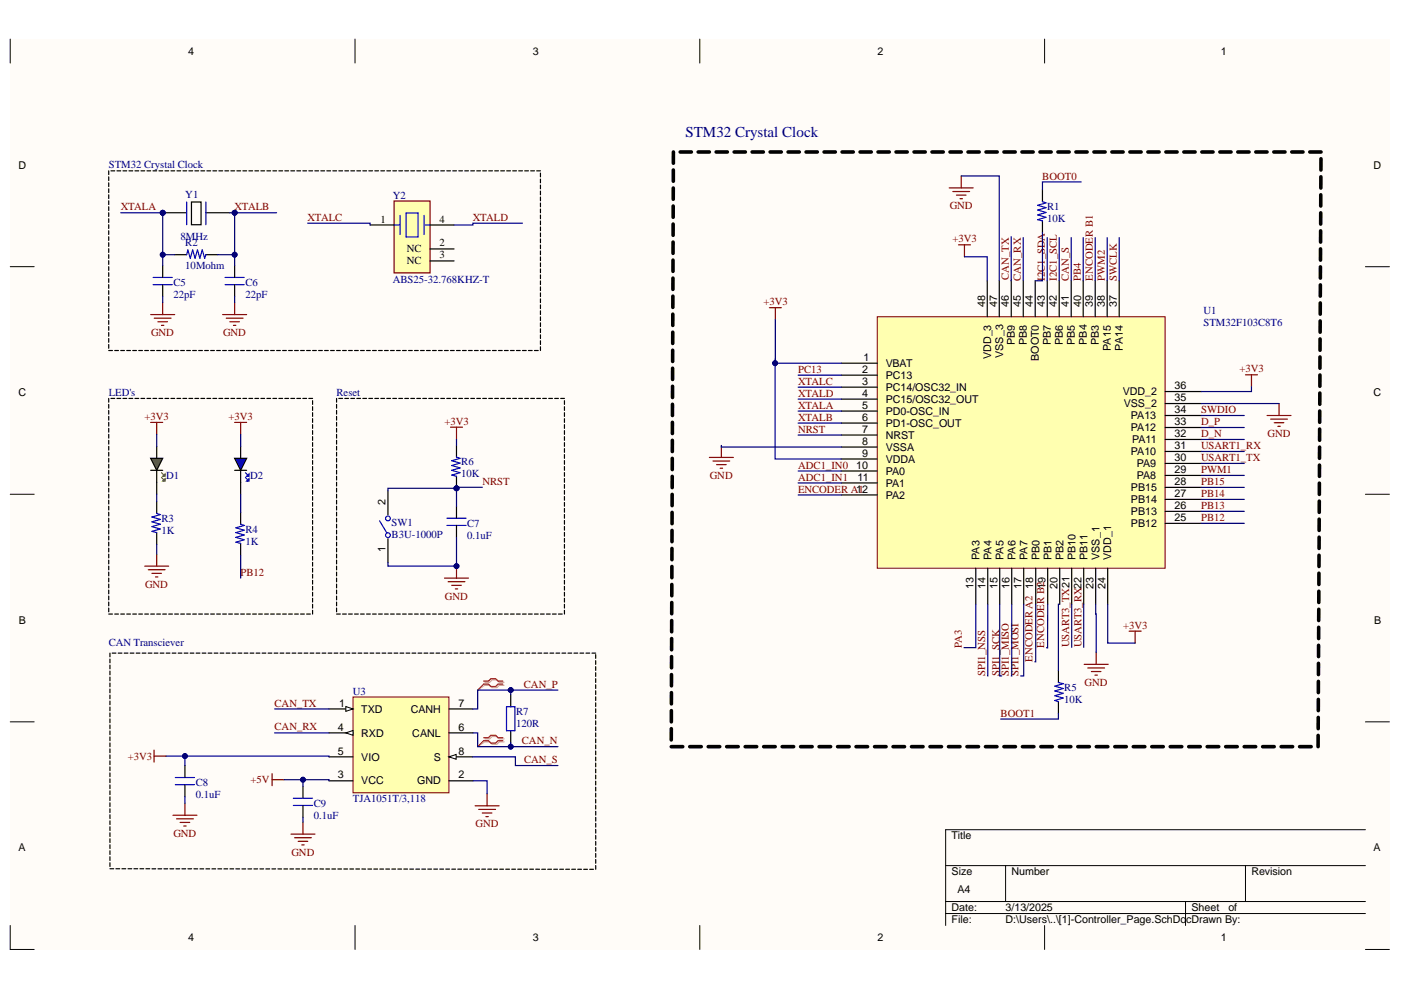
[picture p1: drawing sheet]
<svg xmlns="http://www.w3.org/2000/svg" width="297mm" height="210mm" viewBox="0 0 297 210" stroke-linecap="round" stroke-linejoin="round" font-family="sans-serif">
<defs><g id="words">
<text font-size="3.2" fill="#000080" x="145.3" y="29">STM32 Crystal Clock</text>
<g font-size="2.3">
<text x="39.9" y="11.6">4</text>
<text x="113" y="11.6">3</text>
<text x="186.1" y="11.6">2</text>
<text x="258.8" y="11.6">1</text>
<text x="3.9" y="35.7">D</text>
<text x="291.2" y="35.7">D</text>
<text x="80.7" y="47.2">1</text>
<text x="93.2" y="47.2">4</text>
<text x="86.3" y="53.5">NC</text>
<text x="93.2" y="52.3">2</text>
<text x="86.3" y="56.1">NC</text>
<text x="93.2" y="54.8">3</text>
<text x="208.8" y="65.1" transform="rotate(-90 208.8 65.1)">48</text>
<text x="211.4" y="65.1" transform="rotate(-90 211.4 65.1)">47</text>
<text x="213.9" y="65.1" transform="rotate(-90 213.9 65.1)">46</text>
<text x="216.5" y="65.1" transform="rotate(-90 216.5 65.1)">45</text>
<text x="219" y="65.1" transform="rotate(-90 219 65.1)">44</text>
<text x="221.5" y="65.1" transform="rotate(-90 221.5 65.1)">43</text>
<text x="224.1" y="65.1" transform="rotate(-90 224.1 65.1)">42</text>
<text x="226.6" y="65.1" transform="rotate(-90 226.6 65.1)">41</text>
<text x="229.2" y="65.1" transform="rotate(-90 229.2 65.1)">40</text>
<text x="231.7" y="65.1" transform="rotate(-90 231.7 65.1)">39</text>
<text x="234.3" y="65.1" transform="rotate(-90 234.3 65.1)">38</text>
<text x="236.8" y="65.1" transform="rotate(-90 236.8 65.1)">37</text>
<text x="183.1" y="76.5">1</text>
<text x="187.8" y="77.8">VBAT</text>
<text x="210.1" y="76.1" transform="rotate(-90 210.1 76.1)">VDD_3</text>
<text x="212.7" y="75.9" transform="rotate(-90 212.7 75.9)">VSS_3</text>
<text x="215.2" y="73.1" transform="rotate(-90 215.2 73.1)">PB9</text>
<text x="217.7" y="73.1" transform="rotate(-90 217.7 73.1)">PB8</text>
<text x="220.3" y="76.5" transform="rotate(-90 220.3 76.5)">BOOT0</text>
<text x="222.8" y="73.1" transform="rotate(-90 222.8 73.1)">PB7</text>
<text x="225.3" y="73.1" transform="rotate(-90 225.3 73.1)">PB6</text>
<text x="227.9" y="73.1" transform="rotate(-90 227.9 73.1)">PB5</text>
<text x="230.5" y="73.1" transform="rotate(-90 230.5 73.1)">PB4</text>
<text x="233" y="73.1" transform="rotate(-90 233 73.1)">PB3</text>
<text x="235.5" y="74.4" transform="rotate(-90 235.5 74.4)">PA15</text>
<text x="238.1" y="74.4" transform="rotate(-90 238.1 74.4)">PA14</text>
<text x="3.9" y="84">C</text>
<text x="182.8" y="79">2</text>
<text x="182.8" y="81.6">3</text>
<text x="187.8" y="80.3">PC13</text>
<text x="187.8" y="82.8">PC14/OSC32_IN</text>
<text x="238" y="83.8">VDD_2</text>
<text x="249" y="82.5">36</text>
<text x="291.2" y="84">C</text>
<text x="182.8" y="84.1">4</text>
<text x="182.8" y="86.6">5</text>
<text x="182.8" y="89.2">6</text>
<text x="187.8" y="85.4">PC15/OSC32_OUT</text>
<text x="187.8" y="87.9">PD0-OSC_IN</text>
<text x="238.2" y="86.4">VSS_2</text>
<text x="239.8" y="88.9">PA13</text>
<text x="249" y="87.6">34</text>
<text x="249" y="85.1">35</text>
<text x="182.8" y="91.8">7</text>
<text x="182.8" y="94.3">8</text>
<text x="187.8" y="90.5">PD1-OSC_OUT</text>
<text x="187.8" y="93">NRST</text>
<text x="187.8" y="95.6">VSSA</text>
<text x="239.8" y="91.4">PA12</text>
<text x="240.1" y="94">PA11</text>
<text x="249" y="95.2">31</text>
<text x="249" y="92.7">32</text>
<text x="249" y="90.2">33</text>
<text x="181.5" y="99.4">10</text>
<text x="181.8" y="101.9">11</text>
<text x="182.8" y="96.8">9</text>
<text x="187.8" y="98.1">VDDA</text>
<text x="187.8" y="100.6">PA0</text>
<text x="239.8" y="96.5">PA10</text>
<text x="241" y="101.6">PA8</text>
<text x="241" y="99">PA9</text>
<text x="249" y="100.3">29</text>
<text x="249" y="97.8">30</text>
<text x="81.8" y="107.1" transform="rotate(-90 81.8 107.1)">2</text>
<text x="181.5" y="104.4">12</text>
<text x="187.8" y="103.2">PA1</text>
<text x="187.8" y="105.7">PA2</text>
<text x="239.8" y="106.7">PB14</text>
<text x="239.8" y="104.1">PB15</text>
<text x="249" y="107.9">26</text>
<text x="249" y="105.4">27</text>
<text x="249" y="102.8">28</text>
<text x="239.8" y="111.7">PB12</text>
<text x="239.8" y="109.2">PB13</text>
<text x="249" y="110.5">25</text>
<text x="81.8" y="117.1" transform="rotate(-90 81.8 117.1)">1</text>
<text x="207.7" y="118.7" transform="rotate(-90 207.7 118.7)">PA3</text>
<text x="210.2" y="118.7" transform="rotate(-90 210.2 118.7)">PA4</text>
<text x="212.7" y="118.7" transform="rotate(-90 212.7 118.7)">PA5</text>
<text x="215.3" y="118.7" transform="rotate(-90 215.3 118.7)">PA6</text>
<text x="217.8" y="118.7" transform="rotate(-90 217.8 118.7)">PA7</text>
<text x="220.4" y="118.7" transform="rotate(-90 220.4 118.7)">PB0</text>
<text x="222.9" y="118.7" transform="rotate(-90 222.9 118.7)">PB1</text>
<text x="225.5" y="118.7" transform="rotate(-90 225.5 118.7)">PB2</text>
<text x="228" y="118.7" transform="rotate(-90 228 118.7)">PB10</text>
<text x="230.5" y="118.7" transform="rotate(-90 230.5 118.7)">PB11</text>
<text x="233.1" y="118.7" transform="rotate(-90 233.1 118.7)">VSS_1</text>
<text x="235.6" y="118.7" transform="rotate(-90 235.6 118.7)">VDD_1</text>
<text x="206.4" y="124.9" transform="rotate(-90 206.4 124.9)">13</text>
<text x="208.9" y="124.9" transform="rotate(-90 208.9 124.9)">14</text>
<text x="211.5" y="125" transform="rotate(-90 211.5 125)">15</text>
<text x="214" y="124.9" transform="rotate(-90 214 124.9)">16</text>
<text x="216.5" y="124.9" transform="rotate(-90 216.5 124.9)">17</text>
<text x="219.1" y="124.9" transform="rotate(-90 219.1 124.9)">18</text>
<text x="224.2" y="124.9" transform="rotate(-90 224.2 124.9)">20</text>
<text x="231.8" y="124.9" transform="rotate(-90 231.8 124.9)">23</text>
<text x="234.4" y="124.9" transform="rotate(-90 234.4 124.9)">24</text>
<text x="4" y="132.2">B</text>
<text x="291.3" y="132.2">B</text>
<text x="71.9" y="149.8">1</text>
<text x="97.2" y="149.8">7</text>
<text x="71.6" y="154.9">4</text>
<text x="76.6" y="151.1">TXD</text>
<text x="87.1" y="151.1">CANH</text>
<text x="97.2" y="154.9">6</text>
<text x="71.6" y="160">5</text>
<text x="76.6" y="156.2">RXD</text>
<text x="76.6" y="161.3">VIO</text>
<text x="87.4" y="156.2">CANL</text>
<text x="92" y="161.3">S</text>
<text x="97.2" y="160">8</text>
<text x="71.6" y="165.1">3</text>
<text x="76.6" y="166.3">VCC</text>
<text x="88.4" y="166.3">GND</text>
<text x="97.2" y="165.1">2</text>
<text x="201.7" y="177.9">Title</text>
<text x="3.9" y="180.5">A</text>
<text x="201.7" y="185.6">Size</text>
<text x="214.5" y="185.6">Number</text>
<text x="265.3" y="185.6">Revision</text>
<text x="291.2" y="180.5">A</text>
<text x="203" y="189.4">A4</text>
<text x="201.7" y="193.2">Date:</text>
<text x="201.7" y="195.7">File:</text>
<text x="213.2" y="193.2">3/13/2025</text>
<text x="213.2" y="195.7">D:\Users\..\[1]-Controller_Page.SchDo</text>
<text x="251.5" y="195.7">cDrawn By:</text>
<text x="252.6" y="193.2">Sheet</text>
<text x="260.4" y="193.2">of</text>
<text x="39.9" y="199.5">4</text>
<text x="113" y="199.5">3</text>
<text x="186.1" y="199.5">2</text>
<text x="258.8" y="199.5">1</text>
</g>
<g font-size="2.3" fill="#000080">
<text x="23.1" y="35.7">STM32 Crystal Clock</text>
<text x="39.3" y="42.1">Y1</text>
<text x="83.3" y="42.1">Y2</text>
<text x="222" y="44.5">R1</text>
<text x="222" y="47.1">10K</text>
<text x="38.3" y="51">8MHz</text>
<text x="39.3" y="52.2">R2</text>
<text x="39.3" y="57">10Mohm</text>
<text x="83.3" y="59.9">ABS25-32.768KHZ-T</text>
<text x="36.8" y="60.6">C5</text>
<text x="36.8" y="63.2">22pF</text>
<text x="52" y="60.6">C6</text>
<text x="52" y="63.2">22pF</text>
<text x="255.2" y="66.6">U1</text>
<text x="255.2" y="69.2">STM32F103C8T6</text>
<text x="23.1" y="84">LED's</text>
<text x="71.4" y="84">Reset</text>
<text x="35.2" y="101.5">D1</text>
<text x="53" y="101.5">D2</text>
<text x="97.8" y="98.7">R6</text>
<text x="97.8" y="101.2">10K</text>
<text x="34.2" y="110.6">R3</text>
<text x="34.2" y="113.2">1K</text>
<text x="52" y="112.9">R4</text>
<text x="83" y="111.4">SW1</text>
<text x="83" y="114">B3U-1000P</text>
<text x="99.1" y="111.7">C7</text>
<text x="52" y="115.5">1K</text>
<text x="99.1" y="114.2">0.1uF</text>
<text x="23.1" y="137">CAN Transciever</text>
<text x="74.8" y="147.3">U3</text>
<text x="225.6" y="146.5">R5</text>
<text x="225.6" y="149">10K</text>
<text x="109.4" y="151.6">R7</text>
<text x="109.4" y="154.2">120R</text>
<text x="41.5" y="166.6">C8</text>
<text x="41.5" y="169.2">0.1uF</text>
<text x="66.5" y="171">C9</text>
<text x="66.5" y="173.6">0.1uF</text>
<text x="74.8" y="170.1">TJA1051T/3,118</text>
</g>
<g font-size="2.3" fill="#800000">
<text x="221" y="38.1">BOOT0</text>
<text x="25.6" y="44.6">XTALA</text>
<text x="49.7" y="44.6">XTALB</text>
<text x="65.2" y="46.8">XTALC</text>
<text x="100.2" y="46.8">XTALD</text>
<text x="201.4" y="44.4">GND</text>
<text x="202" y="51.4">+3V3</text>
<text x="213.9" y="59.3" transform="rotate(-90 213.9 59.3)">CAN_TX</text>
<text x="216.5" y="59.5" transform="rotate(-90 216.5 59.5)">CAN_RX</text>
<text x="221.5" y="59.5" transform="rotate(-90 221.5 59.5)">I2C1_SDA</text>
<text x="224.1" y="59.5" transform="rotate(-90 224.1 59.5)">I2C1_SCL</text>
<text x="226.6" y="59.5" transform="rotate(-90 226.6 59.5)">CAN_S</text>
<text x="229.2" y="59.5" transform="rotate(-90 229.2 59.5)">PB4</text>
<text x="231.7" y="59.5" transform="rotate(-90 231.7 59.5)">ENCODER B1</text>
<text x="234.2" y="59.5" transform="rotate(-90 234.2 59.5)">PWM2</text>
<text x="236.8" y="59.5" transform="rotate(-90 236.8 59.5)">SWCLK</text>
<text x="161.9" y="64.7">+3V3</text>
<text x="32" y="71.3">GND</text>
<text x="47.3" y="71.3">GND</text>
<text x="169.2" y="79">PC13</text>
<text x="169.2" y="81.6">XTALC</text>
<text x="262.8" y="79">+3V3</text>
<text x="30.7" y="89.1">+3V3</text>
<text x="48.5" y="89.1">+3V3</text>
<text x="169.2" y="84.1">XTALD</text>
<text x="169.2" y="86.6">XTALA</text>
<text x="169.2" y="89.2">XTALB</text>
<text x="254.7" y="87.6">SWDIO</text>
<text x="94.2" y="90.1">+3V3</text>
<text x="169.2" y="91.7">NRST</text>
<text x="254.7" y="90.1">D_P</text>
<text x="254.7" y="92.7">D_N</text>
<text x="254.7" y="95.2">USART1_RX</text>
<text x="268.7" y="92.7">GND</text>
<text x="150.5" y="101.6">GND</text>
<text x="169.2" y="99.4">ADC1_IN0</text>
<text x="169.2" y="101.9">ADC1_IN1</text>
<text x="254.7" y="97.8">USART1_TX</text>
<text x="254.7" y="100.3">PWM1</text>
<text x="102.3" y="102.8">NRST</text>
<text x="169.2" y="104.4">ENCODER A1</text>
<text x="254.7" y="102.8">PB15</text>
<text x="254.7" y="105.4">PB14</text>
<text x="254.7" y="107.9">PB13</text>
<text x="254.7" y="110.4">PB12</text>
<text x="30.7" y="124.6">GND</text>
<text x="51" y="122.1">PB12</text>
<text x="94.3" y="127.2">GND</text>
<text x="203.9" y="137.3" transform="rotate(-90 203.9 137.3)">PA3</text>
<text x="221.4" y="137.3" transform="rotate(-90 221.4 137.3)">ENCODER B129</text>
<text x="226.7" y="137.3" transform="rotate(-90 226.7 137.3)">USART3_TX21</text>
<text x="229.3" y="137.3" transform="rotate(-90 229.3 137.3)">USART3_RX22</text>
<text x="238.1" y="133.3">+3V3</text>
<text x="208.9" y="143.3" transform="rotate(-90 208.9 143.3)">SPI1_NSS</text>
<text x="211.9" y="143.3" transform="rotate(-90 211.9 143.3)">SPI1_SCK</text>
<text x="213.9" y="143.3" transform="rotate(-90 213.9 143.3)">SPI1_MISO</text>
<text x="215.9" y="143.3" transform="rotate(-90 215.9 143.3)">SPI1_MOSI</text>
<text x="218.9" y="140.3" transform="rotate(-90 218.9 140.3)">ENCODER A2</text>
<text x="58.2" y="149.8">CAN_TX</text>
<text x="111.1" y="145.8">CAN_P</text>
<text x="230" y="145.4">GND</text>
<text x="58.2" y="154.9">CAN_RX</text>
<text x="212.1" y="152">BOOT1</text>
<text x="27.1" y="161.1">+3V3</text>
<text x="110.6" y="157.8">CAN_N</text>
<text x="111.1" y="161.8">CAN_S</text>
<text x="53.1" y="166.1">+5V</text>
<text x="36.8" y="177.4">GND</text>
<text x="100.8" y="175.4">GND</text>
<text x="61.8" y="181.4">GND</text>
</g>
</g></defs>
<g fill="#fffcf8">
<path d="M2.2 8.3h292.4v193h-292.4z" fill-rule="evenodd"/>
<path d="M7.3 13.4h282.2v182.8h-282.2z" fill-rule="evenodd"/>
</g>
<g fill="none" stroke="#000" stroke-width=".21">
<path d="M2.2 8.3v5.1M75.3 8.3v5.1M148.4 8.3v5.1M221.5 8.3v5.1M2.2 56.5h5.1M289.5 56.5h5.1M2.2 104.8h5.1M289.5 104.8h5.1M2.2 153.1h5.1M289.5 153.1h5.1M289.5 175.9h-89v20.3M2.2 196.2v5.1h5.1"/>
<path d="M75.3 196.2v5.1M148.4 196.2v5.1M200.5 183.5h89M200.5 191.1h89M200.5 193.7h89M213.2 183.5v7.6M221.5 196.2v5.1M251.4 191.1v5.1M264.1 183.5v7.6M289.5 201.3h5.1"/>
</g>
<path d="M186 67.2h61v53.3h-61z" fill-rule="evenodd" fill="#ffffb0"/>
<path d="M186 67.2h61v53.3h-61z" fill="none" stroke="#800000" stroke-width=".21"/>
<g fill="none" stroke="#000" stroke-width=".25">
<path d="M209.3 59.5v7.7M211.9 59.5v7.7M214.4 59.5v7.7M216.9 59.5v7.7M219.5 59.5v7.7M221 40.2v2.6M221 46.8v2.6M222 59.5v7.7M224.6 59.5v7.7M227.1 59.5v7.7M229.7 59.5v7.7M232.2 59.5v7.7"/>
<path d="M234.7 59.5v7.7M237.3 59.5v7.7M178.4 77h7.6M178.4 79.5h7.6M178.4 82.1h7.6M178.4 84.6h7.6M178.4 87.2h7.6M178.4 89.7h7.6M178.4 92.2h7.6M178.4 94.8h7.6M178.4 97.3h7.6M178.4 99.9h7.6"/>
<path d="M247 98.3h7.7M247 95.7h7.7M247 93.2h7.7M247 90.6h7.7M247 88.1h7.7M247 85.6h7.7M247 83h7.7M51 108.6v2.5M51 115.2v2.5M178.4 102.4h7.6M178.4 104.9h7.6M247 111h7.7"/>
<path d="M247 108.4h7.7M247 105.9h7.7M247 103.3h7.7M247 100.8h7.7M206.9 120.5v7.6M209.4 120.5v7.6M212 120.5v7.6M214.5 120.5v7.6M217 120.5v7.6M219.6 120.5v7.6M222.1 120.5v7.6M224.7 120.5v7.6"/>
<path d="M227.2 120.5v7.6M229.8 120.5v7.6M232.3 120.5v7.6M234.9 120.5v7.6M224.4 142.2v2.5M224.4 148.8v2.5"/>
</g>
<g fill="none" stroke="#800000" stroke-width=".25">
<path d="M201.3 39.8h5M203.8 37.3v2.5M202 40.6h3.6M202.8 41.4h2M203.2 51.9h2.6M203.5 42.1h.6M204.5 51.9v2.5M163.1 65.2h2.6M164.4 65.2v2.6M264.1 79.5h2.5M265.3 79.5v2.5M31.9 89.6h2.6"/>
<path d="M33.2 89.6v2.5M49.7 89.6h2.6M51 89.6v2.5M150.4 97h5.1M151.2 97.7h3.5M151.9 98.5h2.1M152.7 99.3h.5M152.9 94.4v2.6M268.6 88.1h5.1M269.4 88.9h3.6M270.2 89.6h2M270.9 90.4h.5"/>
<path d="M271.2 85.6v2.5M232.4 138.3v2.6M239.4 133.8h2.5M240.7 133.8v2.6M229.9 140.9h5.1M230.6 141.6h3.6M231.4 142.4h2M232.2 143.1h.5"/>
</g>
<path d="M221 42.8l.8 .2-1.8 .5 1.8 .5-1.8 .5 1.8 .5-1.8 .6 1.8 .5-1.8 .5 1 .2M51 111.1l.8 .3-1.8 .5 1.8 .5-1.8 .5 1.8 .5-1.8 .5 1.8 .5-1.8 .6 1 .2M224.4 144.7l1 .3-1.8 .5 1.8 .5-1.8 .5 1.8 .5-1.8 .5 1.8 .5-1.8 .5 .8 .3" fill="none" stroke="#00f" stroke-width=".25"/>
<circle cx="34.5" cy="45.1" r=".51" fill="#000080"/>
<circle cx="34.5" cy="45.1" r=".51" fill="none" stroke="#000080" stroke-width=".21"/>
<path d="M34.5 45.1h5.1M40.6 42.8h2v4.9h-2z" fill="none" stroke="#000" stroke-width=".25"/>
<circle cx="34.5" cy="45.1" r=".51" fill="#000080"/>
<circle cx="34.5" cy="45.1" r=".51" fill="none" stroke="#000080" stroke-width=".21"/>
<path d="M34.5 56.3v2.5M37 54h2.6M43.6 45.1h5.1M43.6 54h2.6M49.7 56.3v2.5M34.5 60.4v2.5M49.7 60.4v2.5" fill="none" stroke="#000" stroke-width=".25"/>
<path d="M32.5 58.8h4M39.6 42.8v4.9M39.6 54l.2-1 .5 1.8 .5-1.8 .6 1.8 .5-1.8 .5 1.8 .5-1.8 .5 1.8 .2-.8M43.6 42.8v4.9M47.7 58.8h4.1M32.5 60.4h4M47.7 60.4h4.1" fill="none" stroke="#00f" stroke-width=".25"/>
<path d="M31.9 66.7h5.1M32.7 67.5h3.6M33.5 68.2h2M34.2 69h.5M34.5 64.2v2.5M47.2 66.7h5.1M48 67.5h3.5M48.7 68.2h2.1M49.5 69h.5M49.7 64.2v2.5" fill="none" stroke="#800000" stroke-width=".25"/>
<circle cx="49.7" cy="45.1" r=".51" fill="#000080"/>
<circle cx="49.7" cy="45.1" r=".51" fill="none" stroke="#000080" stroke-width=".21"/>
<circle cx="96.8" cy="103.5" r=".51" fill="#000080"/>
<circle cx="96.8" cy="103.5" r=".51" fill="none" stroke="#000080" stroke-width=".21"/>
<path d="M96.8 101v2.5" fill="none" stroke="#000" stroke-width=".25"/>
<circle cx="96.8" cy="103.5" r=".51" fill="#000080"/>
<circle cx="96.8" cy="103.5" r=".51" fill="none" stroke="#000080" stroke-width=".21"/>
<path d="M96.8 94.4v2.5M96.8 107.3v2.6M96.8 111.4v2.5" fill="none" stroke="#000" stroke-width=".25"/>
<path d="M96.8 96.9l.8 .3-1.8 .5 1.8 .5-1.8 .5 1.8 .5-1.8 .5 1.8 .5-1.8 .5 1 .3M94.8 111.4h4M94.8 109.9h4" fill="none" stroke="#00f" stroke-width=".25"/>
<path d="M94.2 122.6h5.1M95 123.3h3.6M95.8 124.1h2M96.5 124.9h.5M96.8 120v2.6" fill="none" stroke="#800000" stroke-width=".25"/>
<circle cx="96.8" cy="120" r=".51" fill="#000080"/>
<circle cx="96.8" cy="120" r=".51" fill="none" stroke="#000080" stroke-width=".21"/>
<path d="M95.5 90.6h2.6M96.8 90.6v2.5" fill="none" stroke="#800000" stroke-width=".25"/>
<g fill="none" stroke="#000" stroke-width=".25">
<path d="M23.1 36.2v.8M23.1 37.5v.8M23.1 38.8v.8M23.5 36.2h.8M24.8 36.2h.8M26.1 36.2h.8M27.3 36.2h.8M28.6 36.2h.8M29.9 36.2h.8M31.2 36.2h.7M32.4 36.2h.8M33.7 36.2h.8"/>
<path d="M35 36.2h.8M36.2 36.2h.8M37.5 36.2h.8M38.8 36.2h.8M40.1 36.2h.7M41.3 36.2h.8M42.6 36.2h.8M43.9 36.2h.8M45.1 36.2h.8M46.4 36.2h.8M47.7 36.2h.8M49 36.2h.7"/>
<path d="M50.2 36.2h.8M51.5 36.2h.8M52.8 36.2h.8M54 36.2h.8M55.3 36.2h.8M56.6 36.2h.8M57.9 36.2h.7M59.1 36.2h.8M60.4 36.2h.8M61.7 36.2h.8M62.9 36.2h.8M64.2 36.2h.8"/>
<path d="M65.5 36.2h.8M66.8 36.2h.7M68 36.2h.8M69.3 36.2h.8M70.6 36.2h.8M71.8 36.2h.8M73.1 36.2h.8M74.4 36.2h.8M75.7 36.2h.7M76.9 36.2h.8M78.2 36.2h.8M79.5 36.2h.8"/>
<path d="M80.7 36.2h.8M82 36.2h.8M83.3 36.2h.8M84.5 36.2h.8M85.8 36.2h.8M87.1 36.2h.8M88.4 36.2h.8M89.6 36.2h.8M90.9 36.2h.8M92.2 36.2h.8M93.4 36.2h.8M94.7 36.2h.8"/>
<path d="M96 36.2h.8M97.3 36.2h.8M98.5 36.2h.8M99.8 36.2h.8M101.1 36.2h.8M102.3 36.2h.8M103.6 36.2h.8M104.9 36.2h.8M106.2 36.2h.8M107.4 36.2h.8M108.7 36.2h.8M110 36.2h.8"/>
<path d="M111.3 36.2h.7M112.5 36.2h.8M113.8 36.2h.8M114.6 36.7v.8M114.6 38v.8M114.6 39.2v.8M23.1 40v.8M23.1 41.3v.8M23.1 42.6v.8M23.1 43.8v.8M23.1 45.1v.8M23.1 46.4v.8"/>
<path d="M23.1 47.7v.7M23.1 48.9v.8M23.1 50.2v.8M23.1 51.5v.8M23.1 52.7v.8M23.1 54v.8M23.1 55.3v.8M23.1 56.5v.8M23.1 57.8v.8M23.1 59.1v.8M114.6 40.5v.8M114.6 41.8v.8"/>
<path d="M114.6 43.1v.7M114.6 44.3v.8M114.6 45.6v.8M114.6 46.9v.8M114.6 48.1v.8M114.6 49.4v.8M114.6 50.7v.8M114.6 51.9v.8M114.6 53.2v.8M114.6 54.5v.8M114.6 55.7v.8M114.6 57v.8"/>
<path d="M114.6 58.3v.8M114.6 59.6v.8M23.1 60.4v.7M23.1 61.6v.8M23.1 62.9v.8M23.1 64.2v.8M23.1 65.4v.8M23.1 66.7v.8M23.1 68v.8M23.1 69.2v.8M23.1 70.5v.8M23.1 71.8v.8"/>
<path d="M23.1 73v.8M23.1 74.3h.7M24.3 74.3h.8M25.6 74.3h.8M26.9 74.3h.8M28.1 74.3h.8M29.4 74.3h.8M30.7 74.3h.8M31.9 74.3h.8M33.2 74.3h.8M34.5 74.3h.8M35.8 74.3h.8"/>
<path d="M37 74.3h.8M38.3 74.3h.8M39.6 74.3h.8M40.8 74.3h.8M42.1 74.3h.8M43.4 74.3h.8M44.7 74.3h.8M45.9 74.3h.8M47.2 74.3h.8M48.5 74.3h.8M49.7 74.3h.8M51 74.3h.8"/>
<path d="M52.3 74.3h.8M53.6 74.3h.8M54.8 74.3h.8M56.1 74.3h.8M57.4 74.3h.8M58.6 74.3h.8M59.9 74.3h.8M61.2 74.3h.8M62.5 74.3h.8M63.7 74.3h.8M65 74.3h.8M66.3 74.3h.8"/>
<path d="M67.5 74.3h.8M68.8 74.3h.8M70.1 74.3h.8M71.4 74.3h.8M72.6 74.3h.8M73.9 74.3h.8M75.2 74.3h.8M76.4 74.3h.8M77.7 74.3h.8M79 74.3h.8M80.3 74.3h.8M81.5 74.3h.8"/>
<path d="M82.8 74.3h.8M84.1 74.3h.8M85.3 74.3h.8M86.6 74.3h.8M87.9 74.3h.8M89.2 74.3h.8M90.4 74.3h.8M91.7 74.3h.8M93 74.3h.8M94.2 74.3h.8M95.5 74.3h.8M96.8 74.3h.8"/>
<path d="M98.1 74.3h.8M99.3 74.3h.8M100.6 74.3h.8M101.9 74.3h.8M103.1 74.3h.8M104.4 74.3h.8M105.7 74.3h.8M107 74.3h.8M108.2 74.3h.8M109.5 74.3h.8M110.8 74.3h.8M112 74.3h.8"/>
<path d="M113.3 74.3h.8M114.6 60.8v.8M114.6 62.1v.8M114.6 63.4v.8M114.6 64.6v.8M114.6 65.9v.8M114.6 67.2v.8M114.6 68.4v.8M114.6 69.7v.8M114.6 71v.8M114.6 72.3v.8M114.6 73.5v.8"/>
<path d="M23.1 84.5v.8M23.1 85.7v.8M23.1 87v.8M23.1 88.3v.8M23.1 89.6v.8M23.1 90.8v.8M23.1 92.1v.8M23.1 93.4v.8M23.1 94.6v.8M23.1 95.9v.8M23.1 97.2v.8M23.1 98.4v.8"/>
<path d="M23.1 99.7v.8M23.5 84.5h.8M24.8 84.5h.8M26.1 84.5h.8M27.3 84.5h.8M28.6 84.5h.8M29.9 84.5h.8M31.2 84.5h.7M31.9 99.7h2.6M32.4 84.5h.8M33.2 94.6v2.6M33.2 99.7v2.6"/>
<path d="M33.7 84.5h.8M35 84.5h.8M36.2 84.5h.8M37.5 84.5h.8M38.8 84.5h.8M40.1 84.5h.7M41.3 84.5h.8M42.6 84.5h.8M43.9 84.5h.8M45.1 84.5h.8M46.4 84.5h.8M47.7 84.5h.8"/>
<path d="M49 84.5h.7M50.2 84.5h.8M51.5 84.5h.8M52.8 84.5h.8M54 84.5h.8M55.3 84.5h.8M56.6 84.5h.8M57.9 84.5h.7M59.1 84.5h.8M60.4 84.5h.8M61.7 84.5h.8M62.9 84.5h.8"/>
<path d="M64.2 84.5h.8M65.5 84.5h.8M66.3 85v.7M66.3 86.2v.8M66.3 87.5v.8M66.3 88.8v.8M66.3 90v.8M66.3 91.3v.8M66.3 92.6v.8M66.3 93.8v.8M66.3 95.1v.8M66.3 96.4v.8"/>
<path d="M66.3 97.7v.7M66.3 98.9v.8M71.4 84.5v.8M71.4 85.7v.8M71.4 87v.8M71.4 88.3v.8M71.4 89.6v.8M71.4 90.8v.8M71.4 92.1v.8M71.4 93.4v.8M71.4 94.6v.8M71.4 95.9v.8"/>
<path d="M71.4 97.2v.8M71.4 98.4v.8M71.4 99.7v.8M71.8 84.5h.8M73.1 84.5h.8M74.4 84.5h.8M75.7 84.5h.7M76.9 84.5h.8M78.2 84.5h.8M79.5 84.5h.8M80.7 84.5h.8M82 84.5h.8"/>
<path d="M83.3 84.5h.8M84.5 84.5h.8M85.8 84.5h.8M87.1 84.5h.8M88.4 84.5h.8M89.6 84.5h.8M90.9 84.5h.8M92.2 84.5h.8M93.4 84.5h.8M94.7 84.5h.8M96 84.5h.8M97.3 84.5h.8"/>
<path d="M98.5 84.5h.8M99.8 84.5h.8M101.1 84.5h.8M102.3 84.5h.8M103.6 84.5h.8M104.9 84.5h.8M106.2 84.5h.8M107.4 84.5h.8M108.7 84.5h.8M110 84.5h.8M111.3 84.5h.7M112.5 84.5h.8"/>
<path d="M113.8 84.5h.8M115.1 84.5h.8M116.3 84.5h.8M117.6 84.5h.8M118.9 84.5h.8M119.7 85v.7M119.7 86.2v.8M119.7 87.5v.8M119.7 88.8v.8M119.7 90v.8M119.7 91.3v.8M119.7 92.6v.8"/>
<path d="M119.7 93.8v.8M119.7 95.1v.8M119.7 96.4v.8M119.7 97.7v.7M119.7 98.9v.8M23.1 101v.8M23.1 102.3v.8M23.1 103.5v.8M23.1 104.8v.8M23.1 106.1v.8M23.1 107.3v.8M23.1 108.6v.8"/>
<path d="M23.1 109.9v.8M23.1 111.1v.8M23.1 112.4v.8M23.1 113.7v.8M23.1 115v.8M23.1 116.2v.8M23.1 117.5v.8M23.1 118.8v.8M66.3 100.2v.8M66.3 101.5v.8M66.3 102.7v.8M66.3 104v.8"/>
<path d="M66.3 105.3v.8M66.3 106.5v.8M66.3 107.8v.8M66.3 109.1v.8M66.3 110.4v.7M66.3 111.6v.8M66.3 112.9v.8M66.3 114.2v.8M66.3 115.4v.8M66.3 116.7v.8M66.3 118v.8M66.3 119.2v.8"/>
<path d="M71.4 101v.8M71.4 102.3v.8M71.4 103.5v.8M71.4 104.8v.8M71.4 106.1v.8M71.4 107.3v.8M71.4 108.6v.8M71.4 109.9v.8M71.4 111.1v.8M71.4 112.4v.8M71.4 113.7v.8M71.4 115v.8"/>
<path d="M71.4 116.2v.8M71.4 117.5v.8M71.4 118.8v.8M119.7 100.2v.8M119.7 101.5v.8M119.7 102.7v.8M119.7 104v.8M119.7 105.3v.8M119.7 106.5v.8M119.7 107.8v.8M119.7 109.1v.8M119.7 110.4v.7"/>
<path d="M119.7 111.6v.8M119.7 112.9v.8M119.7 114.2v.8M119.7 115.4v.8M119.7 116.7v.8M119.7 118v.8M119.7 119.2v.8M23.1 120v.8M23.1 121.3v.8M23.1 122.6v.8M23.1 123.8v.8M23.1 125.1v.8"/>
<path d="M23.1 126.4v.8M23.1 127.7v.7M23.1 128.9v.8M23.1 130.2h.7M24.3 130.2h.8M25.6 130.2h.8M26.9 130.2h.8M28.1 130.2h.8M29.4 130.2h.8M30.7 130.2h.8M31.9 130.2h.8M33.2 130.2h.8"/>
<path d="M34.5 130.2h.8M35.8 130.2h.8M37 130.2h.8M38.3 130.2h.8M39.6 130.2h.8M40.9 130.2h.7M42.1 130.2h.8M43.4 130.2h.8M44.7 130.2h.8M45.9 130.2h.8M47.2 130.2h.8M48.5 130.2h.8"/>
<path d="M49.7 130.2h.8M51 130.2h.8M52.3 130.2h.8M53.6 130.2h.8M54.8 130.2h.8M56.1 130.2h.8M57.4 130.2h.8M58.6 130.2h.8M59.9 130.2h.8M61.2 130.2h.8M62.5 130.2h.8M63.7 130.2h.8"/>
<path d="M65 130.2h.8M66.3 120.5v.8M66.3 121.8v.8M66.3 123.1v.7M66.3 124.3v.8M66.3 125.6v.8M66.3 126.9v.8M66.3 128.1v.8M66.3 129.4v.8M71.4 130.2h.8M71.4 120v.8M71.4 121.3v.8"/>
<path d="M71.4 122.6v.8M71.4 123.8v.8M71.4 125.1v.8M71.4 126.4v.8M71.4 127.7v.7M71.4 128.9v.8M72.6 130.2h.8M73.9 130.2h.8M75.2 130.2h.8M76.4 130.2h.8M77.7 130.2h.8M79 130.2h.8"/>
<path d="M80.3 130.2h.8M81.5 130.2h.8M82.8 130.2h.8M84.1 130.2h.8M85.3 130.2h.8M86.6 130.2h.8M87.9 130.2h.8M89.2 130.2h.8M90.4 130.2h.8M91.7 130.2h.8M93 130.2h.8M94.2 130.2h.8"/>
<path d="M95.5 130.2h.8M96.8 130.2h.8M98.1 130.2h.8M99.3 130.2h.8M100.6 130.2h.8M101.9 130.2h.8M103.1 130.2h.8M104.4 130.2h.8M105.7 130.2h.8M107 130.2h.8M108.2 130.2h.8M109.5 130.2h.8"/>
<path d="M110.8 130.2h.8M112 130.2h.8M113.3 130.2h.8M114.6 130.2h.8M115.9 130.2h.8M117.1 130.2h.8M118.4 130.2h.8M119.7 120.5v.8M119.7 121.8v.8M119.7 123.1v.7M119.7 124.3v.8M119.7 125.6v.8"/>
<path d="M119.7 126.9v.8M119.7 128.1v.8M119.7 129.4v.8"/>
</g>
<g fill="none" stroke="#000" stroke-width=".76">
<path d="M142.7 39.9v2.4M142.8 36v2.4M142.8 32.2v2.4M144.2 32.2h2.4M148 32.2h2.4M151.8 32.2h2.4M155.6 32.2h2.4M159.5 32.2h2.3M163.3 32.2h2.4M167.1 32.2h2.4M170.9 32.2h2.4M174.7 32.2h2.4"/>
<path d="M178.5 32.2h2.4M182.4 32.2h2.3M186.2 32.2h2.3M190 32.2h2.4M193.8 32.2h2.4M197.6 32.2h2.4M201.4 32.2h2.4M205.2 32.2h2.4M209.1 32.2h2.3M212.9 32.2h2.3M216.7 32.2h2.4M220.5 32.2h2.4"/>
<path d="M224.3 32.2h2.4M228.1 32.2h2.4M231.9 32.2h2.4M235.7 32.2h2.4M239.6 32.2h2.3M243.4 32.2h2.4M247.2 32.2h2.4M251 32.2h2.4M254.8 32.2h2.4M258.6 32.2h2.4M262.4 32.2h2.4M266.3 32.2h2.3"/>
<path d="M270.1 32.2h2.4M273.9 32.2h2.4M277.7 32.2h2.4M280.1 37.5l-.1 2.4M280.1 33.7v2.3M142.7 59v2.4M142.7 55.1v2.4M142.7 51.3v2.4M142.7 47.5v2.4M142.7 43.7v2.4M280 56.6l-.1 2.4M280 52.8v2.4"/>
<path d="M280 48.9v2.4M280 45.1v2.4M280 41.3v2.4M142.6 78.1v2.4M142.6 74.3v2.3M142.6 70.4v2.4M142.6 66.6v2.4M142.7 62.8v2.4M279.9 79.5l-.1 2.4M279.9 75.7v2.4M279.9 71.9v2.4M279.9 68.1v2.3"/>
<path d="M279.9 64.2v2.4M279.9 60.4v2.4M142.5 97.2v2.4M142.6 93.4l-.1 2.3M142.6 89.5v2.4M142.6 85.7v2.4M142.6 81.9v2.4M279.8 98.6l-.1 2.4M279.8 94.8v2.4M279.8 91v2.4M279.8 87.1v2.4M279.8 83.3v2.4"/>
<path d="M142.5 116.3v2.4M142.5 112.5v2.3M142.5 108.6v2.4M142.5 104.8v2.4M142.5 101v2.4M279.7 117.7v2.4M279.7 113.9v2.4M279.7 110.1v2.4M279.7 106.3v2.3M279.7 102.4v2.4M142.4 139.2v2.4M142.4 135.4v2.4"/>
<path d="M142.4 131.6v2.4M142.4 127.7v2.4M142.4 123.9v2.4M142.5 120.1l-.1 2.4M279.6 136.8v2.4M279.6 133v2.4M279.6 129.2v2.4M279.6 125.4v2.3M279.6 121.5v2.4M142.3 158.3h2.5M142.3 154.5v2.4M142.3 150.7v2.4"/>
<path d="M142.4 146.9l-.1 2.3M142.4 143v2.4M146.2 158.3h2.5M150.2 158.3h2.4M154.1 158.3h2.4M158 158.3h2.4M161.9 158.3h2.5M165.8 158.3h2.5M169.7 158.3h2.5M173.7 158.3h2.4M177.6 158.3h2.4M181.5 158.3h2.4"/>
<path d="M185.4 158.3h2.5M189.3 158.3h2.5M193.3 158.3h2.4M197.2 158.3h2.4M201.1 158.3h2.4M205 158.3h2.5M208.9 158.3h2.5M212.8 158.3h2.5M216.8 158.3h2.4M220.7 158.3h2.4M224.6 158.3h2.4M228.5 158.3h2.5"/>
<path d="M232.4 158.3h2.5M236.4 158.3h2.4M240.3 158.3h2.4M244.2 158.3h2.4M248.1 158.3h2.5M252 158.3h2.5M255.9 158.3h2.5M259.9 158.3h2.4M263.8 158.3h2.4M267.7 158.3h2.5M271.6 158.3h2.5M275.5 158.3h2.5"/>
<path d="M279.5 155.9v2.4M279.5 152.1v2.4M279.5 148.3v2.4M279.5 144.5v2.4M279.5 140.6v2.4"/>
</g>
<path d="M31.9 97.2h2.6l-1.3 2.5z" fill-rule="evenodd" fill="#0f0"/>
<path d="M31.9 97.2h2.6l-1.3 2.5zM33.2 102.3v2.5" fill="none" stroke="#000" stroke-width=".25"/>
<path d="M34.5 101l.5-.5v.5z" fill="#0f0"/>
<path d="M34.2 100.2l.5 .5M34.5 101l.5-.5v.5z" fill="none" stroke="#0f0" stroke-width=".25"/>
<path d="M34.5 102l.5-.5v.5z" fill="#0f0"/>
<path d="M34.2 101.2l.5 .5M34.5 102l.5-.5v.5z" fill="none" stroke="#0f0" stroke-width=".25"/>
<path d="M49.7 99.7h2.6M51 94.6v2.6M33.2 106.3v2.6M33.2 112.9v2.6" fill="none" stroke="#000" stroke-width=".25"/>
<path d="M33.2 108.9l.8 .2-1.8 .5 1.8 .5-1.8 .5 1.8 .5-1.8 .6 1.8 .5-1.8 .5 1 .2" fill="none" stroke="#00f" stroke-width=".25"/>
<path d="M33.2 117.5v2.5M30.7 120h5.1M31.4 120.8h3.6M32.2 121.6h2M33 122.3h.5" fill="none" stroke="#800000" stroke-width=".25"/>
<path d="M49.7 97.2h2.6l-1.3 2.5z" fill-rule="evenodd" fill="#00f"/>
<path d="M49.7 97.2h2.6l-1.3 2.5zM51 99.7v5.1" fill="none" stroke="#000" stroke-width=".25"/>
<path d="M52.3 101l.5-.5v.5z" fill="#00f"/>
<path d="M52 100.2l.5 .5M52.3 101l.5-.5v.5z" fill="none" stroke="#00f" stroke-width=".25"/>
<path d="M52.3 102l.5-.5v.5z" fill="#00f"/>
<path d="M52 101.2l.5 .5M52.3 102l.5-.5v.5z" fill="none" stroke="#00f" stroke-width=".25"/>
<path d="M74.8 147.8h20.4v20.3h-20.4z" fill-rule="evenodd" fill="#ffffb0"/>
<path d="M74.8 147.8h20.4v20.3h-20.4z" fill="none" stroke="#800000" stroke-width=".21"/>
<path d="M69.8 150.3h5" fill="none" stroke="#000" stroke-width=".25"/>
<path d="M73.3 149.8l1.5 .5-1.5 .5z" fill="#f8fcff"/>
<path d="M73.3 149.8l1.5 .5-1.5 .5z" fill="none" stroke="#000" stroke-width=".21"/>
<path d="M69.8 155.4h5M69.8 165.6h5M95.2 165.6h5.1" fill="none" stroke="#000" stroke-width=".25"/>
<path d="M73.3 155.4l1.5-.5v1z" fill="#f8fcff"/>
<path d="M73.3 155.4l1.5-.5v1z" fill="none" stroke="#000" stroke-width=".21"/>
<path d="M95.2 155.4h5.1M95.2 150.3h5.1M69.8 160.5h5M95.2 160.5h5.1" fill="none" stroke="#000" stroke-width=".25"/>
<path d="M95.2 160.5l1.5-.5v1z" fill="#f8fcff"/>
<path d="M95.2 160.5l1.5-.5v1z" fill="none" stroke="#000" stroke-width=".21"/>
<g fill="none" stroke="#800000" stroke-width=".25">
<path d="M32.7 159v2.6M32.7 160.3h2.5M36.7 172.9h5.1M37.4 173.6h3.6M38.2 174.4h2M39 175.1h.5M39.2 170.3v2.6M57.7 164v2.6M57.7 165.3h2.5M61.7 176.9h5.1M62.5 177.6h3.5M63.2 178.4h2"/>
<path d="M64 179.1h.5M64.2 174.3v2.6M100.7 170.9h5.1M101.5 171.6h3.6M102.3 172.4h2M103 173.1h.5M103.3 168.3v2.6"/>
</g>
<path d="M107.4 149.9h1.8v5h-1.8zM37.2 166.4h4M37.2 164.9h4M62.2 170.8h4.1M62.2 169.2h4.1" fill="none" stroke="#00f" stroke-width=".25"/>
<g fill="none" stroke="#000" stroke-width=".25">
<path d="M23.3 138.5v.8M23.3 139.7v.8M23.8 138.5h.8M25.1 138.5h.8M26.3 138.5h.8M27.6 138.5h.8M28.9 138.5h.8M30.1 138.5h.8M31.4 138.5h.8M32.7 138.5h.8M34 138.5h.8M35.2 138.5h.8"/>
<path d="M36.5 138.5h.8M37.8 138.5h.8M39 138.5h.8M40.3 138.5h.8M41.6 138.5h.8M42.9 138.5h.8M44.1 138.5h.8M45.4 138.5h.8M46.7 138.5h.8M47.9 138.5h.8M49.2 138.5h.8M50.5 138.5h.8"/>
<path d="M51.8 138.5h.8M53 138.5h.8M54.3 138.5h.8M55.6 138.5h.8M56.8 138.5h.8M58.1 138.5h.8M59.4 138.5h.8M60.7 138.5h.8M61.9 138.5h.8M63.2 138.5h.8M64.5 138.5h.8M65.7 138.5h.8"/>
<path d="M67 138.5h.8M68.3 138.5h.8M69.6 138.5h.8M70.8 138.5h.8M72.1 138.5h.8M73.4 138.5h.8M74.6 138.5h.8M75.9 138.5h.8M77.2 138.5h.8M78.5 138.5h.8M79.7 138.5h.8M81 138.5h.8"/>
<path d="M82.3 138.5h.8M83.5 138.5h.8M84.8 138.5h.8M86.1 138.5h.8M87.4 138.5h.8M88.6 138.5h.8M89.9 138.5h.8M91.2 138.5h.8M92.4 138.5h.8M93.7 138.5h.8M95 138.5h.8M96.3 138.5h.8"/>
<path d="M97.5 138.5h.8M98.8 138.5h.8M100.1 138.5h.8M101.3 138.5h.8M102.6 138.5h.8M103.9 138.5h.8M105.2 138.5h.8M106.4 138.5h.8M107.7 138.5h.8M109 138.5h.8M110.2 138.5h.8M111.5 138.5h.8"/>
<path d="M112.8 138.5h.8M114.1 138.5h.8M115.3 138.5h.8M116.6 138.5h.8M117.9 138.5h.8M119.1 138.5h.8M120.4 138.5h.8M121.7 138.5h.8M123 138.5h.8M124.2 138.5h.8M125.5 138.5h.8M126.3 138.8v.8"/>
<path d="M23.3 141v.8M23.3 142.3v.8M23.3 143.6v.7M23.3 144.8v.8M23.3 146.1v.8M23.3 147.4v.8M23.3 148.6v.8M23.3 149.9v.8M23.3 151.2v.8M23.3 152.4v.8M23.3 153.7v.8M23.3 155v.8"/>
<path d="M23.3 156.3v.7M23.3 157.5v.8M23.3 158.8v.8M108.3 147.3v2.6M108.3 154.9v2.6M126.3 140.1v.8M126.3 141.3v.8M126.3 142.6v.8M126.3 143.9v.8M126.3 145.2v.8M126.3 146.5v.8M126.3 147.7v.8"/>
<path d="M126.3 149v.8M126.3 150.3v.8M126.3 151.6v.8M126.3 152.8v.8M126.3 154.1v.8M126.3 155.4v.8M126.3 156.7v.8M126.3 158v.8M126.3 159.2v.8M23.3 160.1v.8M23.3 161.3v.8M23.3 162.6v.8"/>
<path d="M23.3 163.9v.8M23.3 165.1v.8M23.3 166.4v.8M23.3 167.7v.8M23.3 169v.7M23.3 170.2v.8M23.3 171.5v.8M23.3 172.8v.8M23.3 174v.8M23.3 175.3v.8M23.3 176.6v.8M23.3 177.8v.8"/>
<path d="M23.3 179.1v.8M39.2 162.3v2.6M39.2 166.4v2.5M64.2 166.7v2.5M64.2 170.8v2.5M126.3 160.5v.8M126.3 161.8v.8M126.3 163.1v.8M126.3 164.3v.8M126.3 165.6v.8M126.3 166.9v.8M126.3 168.2v.8"/>
<path d="M126.3 169.5v.8M126.3 170.7v.8M126.3 172v.8M126.3 173.3v.8M126.3 174.6v.8M126.3 175.8v.8M126.3 177.1v.8M126.3 178.4v.8M126.3 179.7v.8M23.3 180.4v.8M23.3 181.7v.7M23.3 182.9v.8"/>
<path d="M23.3 184.2h.8M24.6 184.2h.8M25.9 184.2h.8M27.1 184.2h.8M28.4 184.2h.8M29.7 184.2h.8M30.9 184.2h.8M32.2 184.2h.8M33.5 184.2h.8M34.8 184.2h.7M36 184.2h.8M37.3 184.2h.8"/>
<path d="M38.6 184.2h.8M39.8 184.2h.8M41.1 184.2h.8M42.4 184.2h.8M43.7 184.2h.8M44.9 184.2h.8M46.2 184.2h.8M47.5 184.2h.8M48.7 184.2h.8M50 184.2h.8M51.3 184.2h.8M52.6 184.2h.8"/>
<path d="M53.8 184.2h.8M55.1 184.2h.8M56.4 184.2h.8M57.6 184.2h.8M58.9 184.2h.8M60.2 184.2h.8M61.5 184.2h.7M62.7 184.2h.8M64 184.2h.8M65.3 184.2h.8M66.5 184.2h.8M67.8 184.2l.8 .1"/>
<path d="M69.1 184.3h.8M70.4 184.3h.7M71.6 184.3h.8M72.9 184.3h.8M74.2 184.3h.8M75.4 184.3h.8M76.7 184.3h.8M78 184.3h.8M79.3 184.3h.8M80.5 184.3h.8M81.8 184.3h.8M83.1 184.3h.8"/>
<path d="M84.3 184.3h.8M85.6 184.3h.8M86.9 184.3h.8M88.2 184.3h.8M89.4 184.3h.8M90.7 184.3h.8M92 184.3h.8M93.2 184.3h.8M94.5 184.3h.8M95.8 184.3h.8M97.1 184.3h.7M98.3 184.3h.8"/>
<path d="M99.6 184.3h.8M100.9 184.3h.8M102.1 184.3h.8M103.4 184.3h.8M104.7 184.3h.8M106 184.3h.8M107.2 184.3h.8M108.5 184.3h.8M109.8 184.3h.8M111 184.3h.8M112.3 184.3h.8M113.6 184.3h.8"/>
<path d="M114.9 184.3h.8M116.1 184.3h.8M117.4 184.3h.8M118.7 184.3h.8M119.9 184.3h.8M121.2 184.3h.8M122.5 184.3h.8M123.8 184.3h.8M125 184.3h.8M126.3 181v.8M126.3 182.2v.8M126.3 183.5v.8"/>
</g>
<path d="M102.8 144.7h1l.5-.5h1l.5 .5h1.1M102.8 145.3h1l.5 .5h1l.5-.5h1.1M102.8 156.7h1l.5-.5h1l.5 .5h1.1M102.8 157.3h1l.5 .5h1l.5-.5h1.1" fill="none" stroke="#d0a19e" stroke-width=".25"/>
<path d="M102.8 145.3l-1.5 1M102.8 157.3l-1.5 1" fill="none" stroke="#d0a19e" stroke-width=".21"/>
<path d="M102.5 144.4h1.1l.5-.5h1l.5 .5h1M102.5 145h1.1l.5 .6h1l.5-.6h1M102.5 156.4h1.1l.5-.5h1l.5 .5h1M102.5 157h1.1l.5 .5h1l.5-.5h1" fill="none" stroke="#f00" stroke-width=".25"/>
<path d="M102.5 145l-1.2 1.3M102.5 157l-1.2 1.3" fill="none" stroke="#f00" stroke-width=".21"/>
<path d="M83.6 42.6h7.6v15.3h-7.6z" fill-rule="evenodd" fill="#ffffb0"/>
<path d="M83.6 42.6h7.6v15.3h-7.6z" fill="none" stroke="#800000" stroke-width=".25"/>
<g fill="none" stroke="#00f" stroke-width=".25">
<path d="M83.6 47.7h1.2M84.8 45.7v4M86.1 45.2h2.5v5h-2.5zM89.9 45.7v4M90.2 47.7h1M80.5 110.4l1.5 2.6"/>
<circle cx="82.3" cy="109.9" r=".51"/>
<circle cx="82.3" cy="113.5" r=".51"/>
</g>
<path d="M78.5 47.7h5.1M91.2 47.7h5.1M91.2 52.8h5.1M91.2 55.3h5.1M82.3 104.1v5.1M82.3 114.2v5.1" fill="none" stroke="#000" stroke-width=".25"/>
<g fill="none" stroke="#000080" stroke-width=".25">
<path d="M203.8 37.3h8.1v22.2M229.2 38.6h-8.2v1.6M46.2 54h3.5M204.5 54.4h4.8v5.1M216.9 50.4v9.1M221 49.4v10.1h-1.5M222 50.4v9.1M224.6 50.4v9.1M227.1 50.4v9.1M229.7 50.4v9.1M232.2 50.4v9.1M234.7 50.4v9.1"/>
<path d="M237.3 50.4v9.1M169.2 79.5h9.2M152.9 94.5v.3h25.5M169.2 82.1h9.2M169.2 84.6h9.2M169.2 87.2h9.2M169.2 89.7h9.2M169.2 92.2h9.2M169.2 99.9h9.2M254.7 98.3h9.1M254.7 95.7h9.1M254.7 93.2h9.1"/>
<path d="M254.7 90.6h9.1M254.7 88.1h9.1M254.7 85.6h16.5M265.3 82v1h-10.6M51 104.8v3.8M51 117.7v4.9M169.2 102.4h9.2M169.2 104.9h9.2M254.7 111h9.1M254.7 108.4h9.1M254.7 105.9h9.1M254.7 103.3h9.1"/>
<path d="M254.7 100.8h9.1M206.9 128.1v9.2h-2.5M209.4 128.1v15.2M212 128.1v15.2h.4M214.5 128.1v15.2h-.1M217 128.1v15.2h-.6M219.6 128.1v12.2h-.2M222.1 128.1v9.3l-.2-.1M227.2 128.1v9.2M229.8 128.1v9.2M232.3 128.1l.1 10.2M234.9 128.1v8.3h5.8"/>
<path d="M224.4 151.3v1.2h-12.2"/>
</g>
<circle cx="49.7" cy="54" r=".51" fill="#000080"/>
<circle cx="49.7" cy="54" r=".51" fill="none" stroke="#000080" stroke-width=".21"/>
<path d="M34.5 54h2.5" fill="none" stroke="#000080" stroke-width=".25"/>
<circle cx="34.5" cy="54" r=".51" fill="#000080"/>
<circle cx="34.5" cy="54" r=".51" fill="none" stroke="#000080" stroke-width=".21"/>
<path d="M49.7 45.1h8.9M34.5 62.9v1.3M49.7 62.9v1.3" fill="none" stroke="#000080" stroke-width=".25"/>
<circle cx="49.7" cy="45.1" r=".51" fill="#000080"/>
<circle cx="49.7" cy="45.1" r=".51" fill="none" stroke="#000080" stroke-width=".21"/>
<path d="M25.6 45.1h8.9" fill="none" stroke="#000080" stroke-width=".25"/>
<circle cx="34.5" cy="45.1" r=".51" fill="#000080"/>
<circle cx="34.5" cy="45.1" r=".51" fill="none" stroke="#000080" stroke-width=".21"/>
<path d="M48.7 45.1h1v11.2M96.8 93.1v1.3" fill="none" stroke="#000080" stroke-width=".25"/>
<circle cx="49.7" cy="45.1" r=".51" fill="#000080"/>
<circle cx="49.7" cy="45.1" r=".51" fill="none" stroke="#000080" stroke-width=".21"/>
<circle cx="49.7" cy="54" r=".51" fill="#000080"/>
<circle cx="49.7" cy="54" r=".51" fill="none" stroke="#000080" stroke-width=".21"/>
<path d="M34.5 45.1v11.2" fill="none" stroke="#000080" stroke-width=".25"/>
<circle cx="34.5" cy="45.1" r=".51" fill="#000080"/>
<circle cx="34.5" cy="45.1" r=".51" fill="none" stroke="#000080" stroke-width=".21"/>
<circle cx="34.5" cy="54" r=".51" fill="#000080"/>
<circle cx="34.5" cy="54" r=".51" fill="none" stroke="#000080" stroke-width=".21"/>
<path d="M164.3 77h14.1M33.2 92.1v2.5M51 92.1v2.5M33.2 104.8v1.5M33.2 115.5v2" fill="none" stroke="#000080" stroke-width=".25"/>
<circle cx="164.3" cy="77" r=".51" fill="#000080"/>
<circle cx="164.3" cy="77" r=".51" fill="none" stroke="#000080" stroke-width=".21"/>
<path d="M214.4 50.2v9.3M224.7 128.1h-.3v14.1M58.2 155.4h11.6M58.2 150.3h11.6M35.2 160.3h4M39.2 168.9v1.4" fill="none" stroke="#000080" stroke-width=".25"/>
<circle cx="39.2" cy="160.3" r=".51" fill="#000080"/>
<circle cx="39.2" cy="160.3" r=".51" fill="none" stroke="#000080" stroke-width=".21"/>
<path d="M64.2 173.3v1M69.8 160.5v-.2h-30.6v2" fill="none" stroke="#000080" stroke-width=".25"/>
<circle cx="39.2" cy="160.3" r=".51" fill="#000080"/>
<circle cx="39.2" cy="160.3" r=".51" fill="none" stroke="#000080" stroke-width=".21"/>
<path d="M60.2 165.3h4" fill="none" stroke="#000080" stroke-width=".25"/>
<circle cx="64.2" cy="165.3" r=".51" fill="#000080"/>
<circle cx="64.2" cy="165.3" r=".51" fill="none" stroke="#000080" stroke-width=".21"/>
<path d="M69.8 165.6v-.3h-5.6v1.4" fill="none" stroke="#000080" stroke-width=".25"/>
<circle cx="64.2" cy="165.3" r=".51" fill="#000080"/>
<circle cx="64.2" cy="165.3" r=".51" fill="none" stroke="#000080" stroke-width=".21"/>
<path d="M100.3 155.4h1v2.9h7v-.8" fill="none" stroke="#000080" stroke-width=".25"/>
<circle cx="108.3" cy="158.3" r=".51" fill="#000080"/>
<circle cx="108.3" cy="158.3" r=".51" fill="none" stroke="#000080" stroke-width=".21"/>
<path d="M108.3 147.3v-1h-7v4h-1" fill="none" stroke="#000080" stroke-width=".25"/>
<circle cx="108.3" cy="146.3" r=".51" fill="#000080"/>
<circle cx="108.3" cy="146.3" r=".51" fill="none" stroke="#000080" stroke-width=".21"/>
<path d="M108.3 146.3h10" fill="none" stroke="#000080" stroke-width=".25"/>
<circle cx="108.3" cy="146.3" r=".51" fill="#000080"/>
<circle cx="108.3" cy="146.3" r=".51" fill="none" stroke="#000080" stroke-width=".21"/>
<path d="M108.3 158.3h10" fill="none" stroke="#000080" stroke-width=".25"/>
<circle cx="108.3" cy="158.3" r=".51" fill="#000080"/>
<circle cx="108.3" cy="158.3" r=".51" fill="none" stroke="#000080" stroke-width=".21"/>
<path d="M164.4 67.8l-.1 29.5h14.1M100.3 165.6h3v2.7M100.3 160.5h9v1.8h9" fill="none" stroke="#000080" stroke-width=".25"/>
<circle cx="164.3" cy="77" r=".51" fill="#000080"/>
<circle cx="164.3" cy="77" r=".51" fill="none" stroke="#000080" stroke-width=".21"/>
<path d="M65.2 47.3h13.3v.4M110.8 47.3h-10.5v.4h-4M96.8 113.9v6.1h-14.5v-.7" fill="none" stroke="#000080" stroke-width=".25"/>
<circle cx="96.8" cy="120" r=".51" fill="#000080"/>
<circle cx="96.8" cy="120" r=".51" fill="none" stroke="#000080" stroke-width=".21"/>
<path d="M96.8 103.5h-14.5v.6" fill="none" stroke="#000080" stroke-width=".25"/>
<circle cx="96.8" cy="103.5" r=".51" fill="#000080"/>
<circle cx="96.8" cy="103.5" r=".51" fill="none" stroke="#000080" stroke-width=".21"/>
<path d="M102.3 103.3h-5.5v4" fill="none" stroke="#000080" stroke-width=".25"/>
<circle cx="96.8" cy="103.5" r=".51" fill="#000080"/>
<circle cx="96.8" cy="103.5" r=".51" fill="none" stroke="#000080" stroke-width=".21"/>
<use href="#words"/>
</svg>
